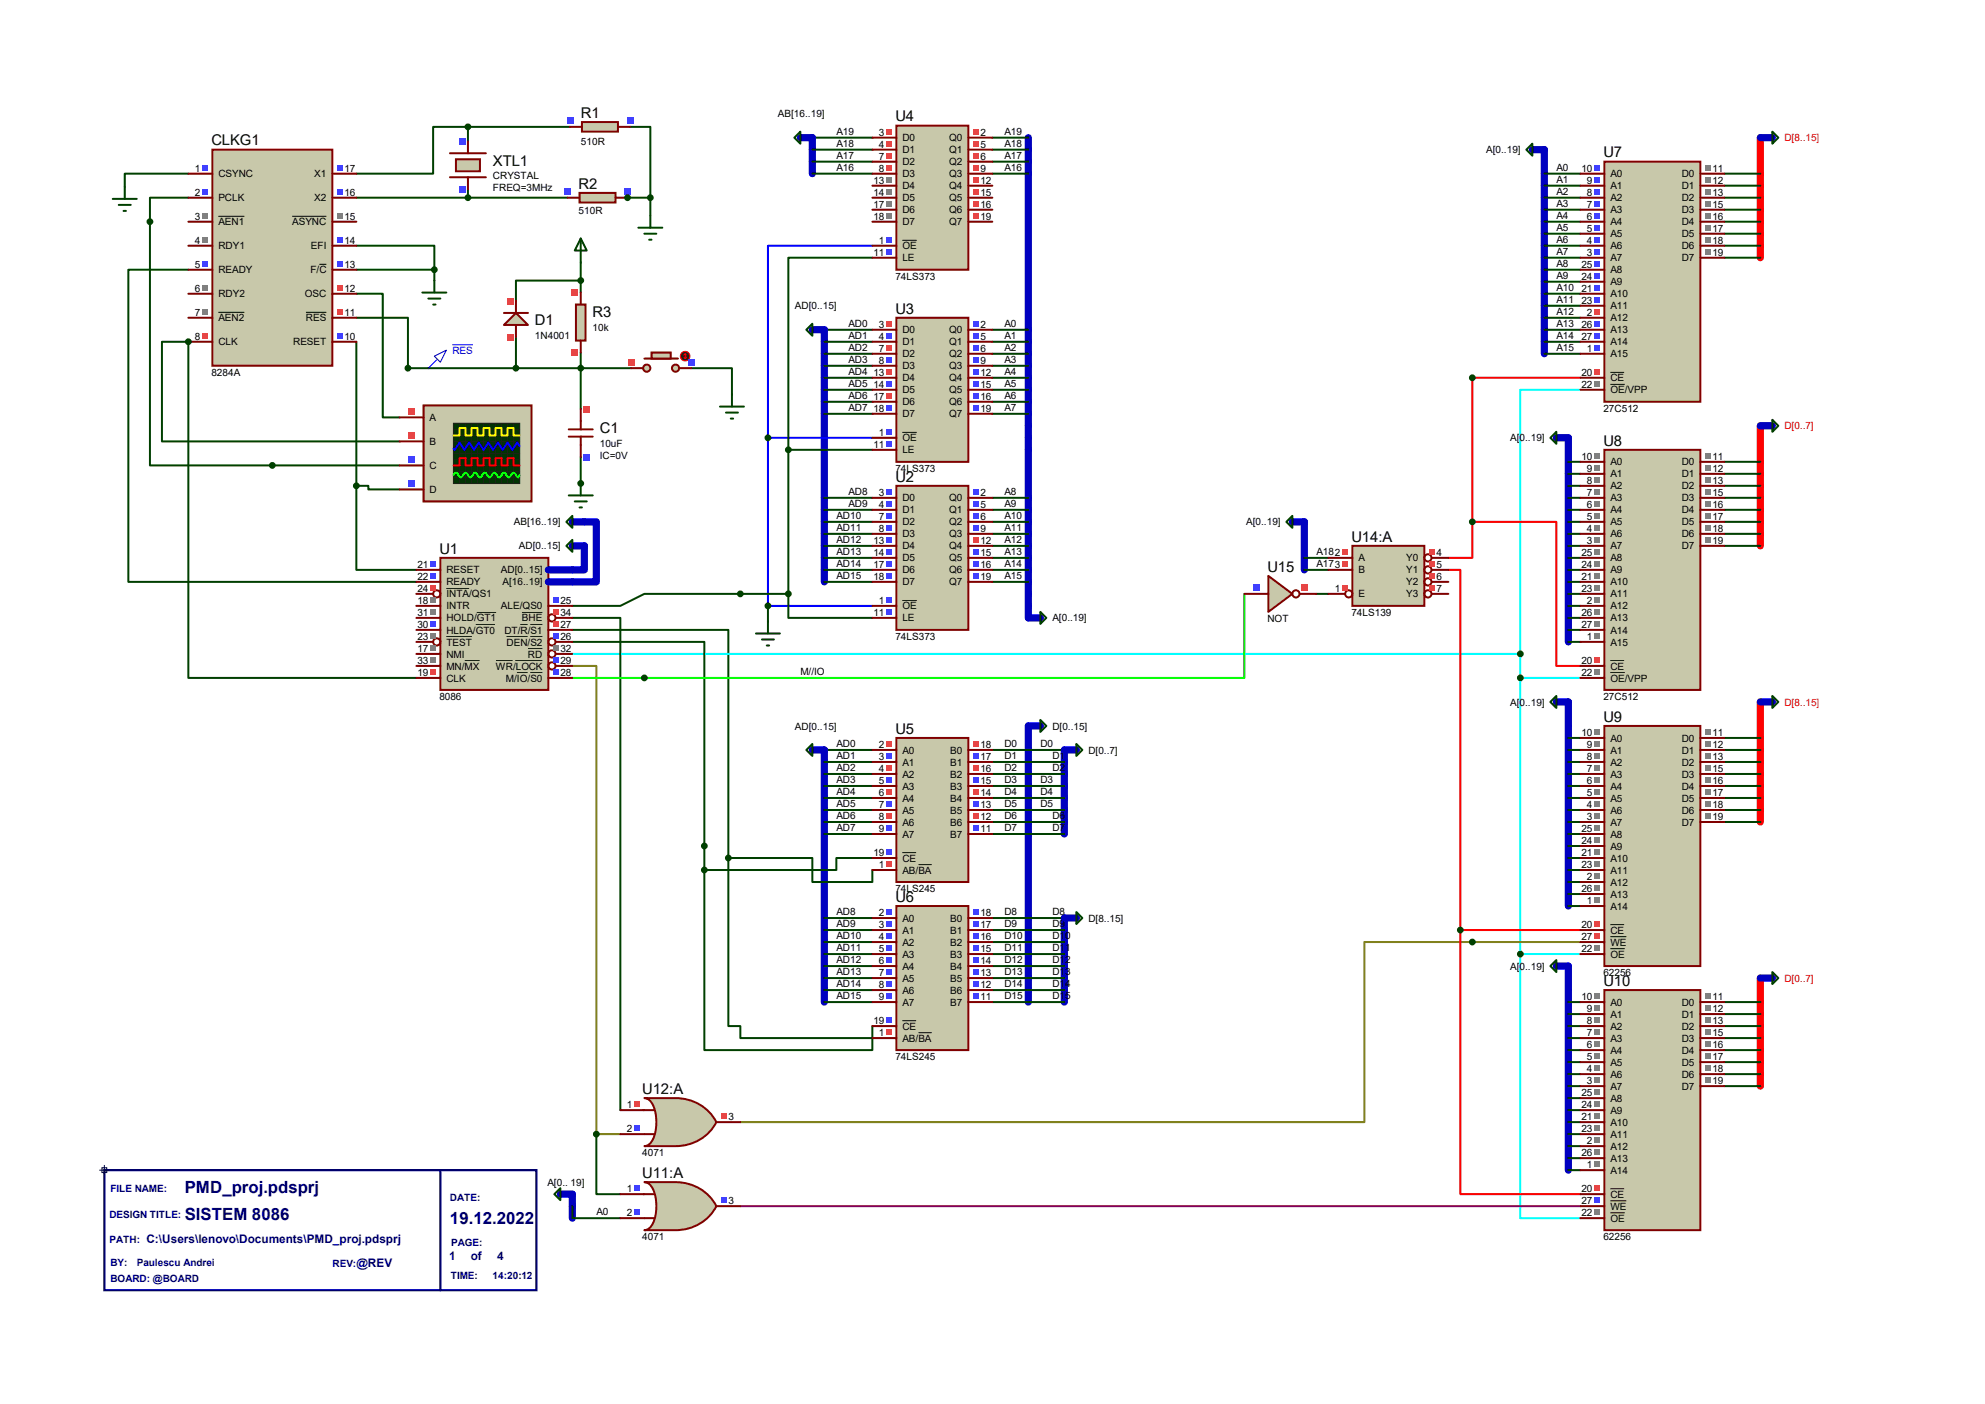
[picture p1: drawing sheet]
<svg xmlns="http://www.w3.org/2000/svg" width="420mm" height="297mm" viewBox="0 0 420 297" stroke-linecap="round" stroke-linejoin="round" font-family="sans-serif">
<defs><g id="words">
<g font-size="3.6" fill="#000080">
<text x="39.1" y="252.3">PMD_proj.pdsprj</text>
<text x="39.1" y="258.1">SISTEM 8086</text>
<text x="95.2" y="258.9">19.12.2022</text>
</g>
<g font-size="3.1">
<text x="123" y="24.9">R1</text>
<text x="189.5" y="25.7">U4</text>
<text x="44.7" y="30.8">CLKG1</text>
<text x="104.3" y="35.1">XTL1</text>
<text x="339.4" y="33.3">U7</text>
<text x="122.5" y="39.9">R2</text>
<text x="113.2" y="68.8">D1</text>
<text x="125.4" y="67.1">R3</text>
<text x="189.5" y="66.3">U3</text>
<text x="126.9" y="91.7">C1</text>
<text x="339.4" y="94.3">U8</text>
<text x="189.5" y="101.9">U2</text>
<text x="93" y="117.1">U1</text>
<text x="286" y="114.6">U14:A</text>
<text x="268.3" y="120.9">U15</text>
<text x="189.5" y="155.2">U5</text>
<text x="339.4" y="152.7">U9</text>
<text x="189.5" y="190.8">U6</text>
<text x="339.4" y="208.6">U10</text>
<text x="135.9" y="231.4">U12:A</text>
<text x="135.9" y="249.2">U11:A</text>
</g>
<g font-size="2.5" fill="#000080">
<text x="31" y="263.1">C:\Users\lenovo\Documents\PMD_proj.pdsprj</text>
<text x="75.4" y="268.1">@REV</text>
<text x="95.1" y="266.6">1</text>
<text x="99.6" y="266.6">of</text>
<text x="105.2" y="266.6">4</text>
</g>
<g font-size="2.1">
<text x="164.7" y="24.8">AB[16..19]</text>
<text x="177" y="28.5">A19</text>
<text x="186" y="28.7">3</text>
<text x="191" y="29.9">D0</text>
<text x="200.9" y="29.9">Q0</text>
<text x="207.5" y="28.7">2</text>
<text x="212.6" y="28.5">A19</text>
<text x="123" y="30.8">510R</text>
<text x="177" y="31.1">A18</text>
<text x="177" y="33.6">A17</text>
<text x="186" y="31.3">4</text>
<text x="186" y="33.8">7</text>
<text x="191" y="32.4">D1</text>
<text x="191" y="35">D2</text>
<text x="200.9" y="32.4">Q1</text>
<text x="200.9" y="35">Q2</text>
<text x="207.5" y="31.3">5</text>
<text x="207.5" y="33.8">6</text>
<text x="212.6" y="31.1">A18</text>
<text x="212.6" y="33.6">A17</text>
<text x="314.6" y="32.4">A[0..19]</text>
<text x="41.2" y="36.4">1</text>
<text x="41.2" y="41.4">2</text>
<text x="46.2" y="37.5">CSYNC</text>
<text x="66.5" y="37.5">X1</text>
<text x="72.9" y="36.4">17</text>
<text x="72.9" y="41.4">16</text>
<text x="104.3" y="38">CRYSTAL</text>
<text x="104.3" y="40.5">FREQ=3MHz</text>
<text x="177" y="36.2">A16</text>
<text x="184.9" y="38.9">13</text>
<text x="184.9" y="41.4">14</text>
<text x="186" y="36.4">8</text>
<text x="191" y="37.5">D3</text>
<text x="191" y="40">D4</text>
<text x="200.9" y="37.5">Q3</text>
<text x="200.9" y="40">Q4</text>
<text x="207.5" y="36.4">9</text>
<text x="207.5" y="38.9">12</text>
<text x="207.5" y="41.4">15</text>
<text x="212.6" y="36.2">A16</text>
<text x="329.4" y="36.2">A0</text>
<text x="329.4" y="38.7">A1</text>
<text x="329.4" y="41.2">A2</text>
<text x="334.7" y="36.4">10</text>
<text x="335.9" y="38.9">9</text>
<text x="335.9" y="41.4">8</text>
<text x="340.9" y="37.5">A0</text>
<text x="340.9" y="40">A1</text>
<text x="356" y="37.5">D0</text>
<text x="356" y="40">D1</text>
<text x="362.4" y="36.4">11</text>
<text x="362.4" y="38.9">12</text>
<text x="362.4" y="41.4">13</text>
<text x="41.2" y="46.5">3</text>
<text x="46.2" y="47.7">AEN1</text>
<text x="46.2" y="42.6">PCLK</text>
<text x="61.8" y="47.7">ASYNC</text>
<text x="66.5" y="42.6">X2</text>
<text x="72.9" y="46.5">15</text>
<text x="122.5" y="45.3">510R</text>
<text x="184.9" y="44">17</text>
<text x="184.9" y="46.5">18</text>
<text x="191" y="42.6">D5</text>
<text x="191" y="45.1">D6</text>
<text x="191" y="47.7">D7</text>
<text x="200.9" y="42.6">Q5</text>
<text x="200.9" y="45.1">Q6</text>
<text x="200.9" y="47.7">Q7</text>
<text x="207.5" y="44">16</text>
<text x="207.5" y="46.5">19</text>
<text x="329.4" y="43.8">A3</text>
<text x="329.4" y="46.3">A4</text>
<text x="335.9" y="44">7</text>
<text x="335.9" y="46.5">6</text>
<text x="340.9" y="42.6">A2</text>
<text x="340.9" y="45.1">A3</text>
<text x="340.9" y="47.7">A4</text>
<text x="356" y="42.6">D2</text>
<text x="356" y="45.1">D3</text>
<text x="356" y="47.7">D4</text>
<text x="362.4" y="44">15</text>
<text x="362.4" y="46.5">16</text>
<text x="41.2" y="51.6">4</text>
<text x="46.2" y="52.7">RDY1</text>
<text x="65.8" y="52.7">EFI</text>
<text x="72.9" y="51.6">14</text>
<text x="186" y="51.6">1</text>
<text x="191" y="52.7">OE</text>
<text x="329.4" y="48.9">A5</text>
<text x="329.4" y="51.4">A6</text>
<text x="329.4" y="53.9">A7</text>
<text x="335.9" y="49.1">5</text>
<text x="335.9" y="51.6">4</text>
<text x="340.9" y="50.2">A5</text>
<text x="340.9" y="52.7">A6</text>
<text x="356" y="50.2">D5</text>
<text x="356" y="52.7">D6</text>
<text x="362.4" y="49.1">17</text>
<text x="362.4" y="51.6">18</text>
<text x="41.2" y="56.7">5</text>
<text x="46.2" y="57.8">READY</text>
<text x="65.7" y="57.8">F/C</text>
<text x="72.9" y="56.7">13</text>
<text x="184.9" y="54.1">11</text>
<text x="189.5" y="59.2">74LS373</text>
<text x="191" y="55.3">LE</text>
<text x="329.4" y="56.5">A8</text>
<text x="329.4" y="59">A9</text>
<text x="334.7" y="56.7">25</text>
<text x="334.7" y="59.2">24</text>
<text x="335.9" y="54.1">3</text>
<text x="340.9" y="55.3">A7</text>
<text x="340.9" y="57.8">A8</text>
<text x="356" y="55.3">D7</text>
<text x="362.4" y="54.1">19</text>
<text x="41.2" y="61.8">6</text>
<text x="46.2" y="62.9">RDY2</text>
<text x="64.5" y="62.9">OSC</text>
<text x="72.9" y="61.8">12</text>
<text x="168.3" y="65.4">AD[0..15]</text>
<text x="329.4" y="61.6">A10</text>
<text x="329.4" y="64.1">A11</text>
<text x="334.7" y="61.8">21</text>
<text x="334.7" y="64.3">23</text>
<text x="340.9" y="60.4">A9</text>
<text x="340.9" y="62.9">A10</text>
<text x="340.9" y="65.4">A11</text>
<text x="41.2" y="66.8">7</text>
<text x="41.2" y="71.9">8</text>
<text x="46.2" y="68">AEN2</text>
<text x="64.8" y="68">RES</text>
<text x="72.9" y="66.8">11</text>
<text x="72.9" y="71.9">10</text>
<text x="113.2" y="71.8">1N4001</text>
<text x="125.4" y="70">10k</text>
<text x="179.6" y="69.2">AD0</text>
<text x="179.6" y="71.7">AD1</text>
<text x="186" y="69.4">3</text>
<text x="186" y="71.9">4</text>
<text x="191" y="70.5">D0</text>
<text x="200.9" y="70.5">Q0</text>
<text x="207.5" y="69.4">2</text>
<text x="207.5" y="71.9">5</text>
<text x="212.6" y="69.2">A0</text>
<text x="212.6" y="71.7">A1</text>
<text x="329.4" y="66.6">A12</text>
<text x="329.4" y="69.2">A13</text>
<text x="329.4" y="71.7">A14</text>
<text x="334.7" y="69.4">26</text>
<text x="334.7" y="71.9">27</text>
<text x="335.9" y="66.8">2</text>
<text x="340.9" y="68">A12</text>
<text x="340.9" y="70.5">A13</text>
<text x="46.2" y="73.1">CLK</text>
<text x="62" y="73.1">RESET</text>
<text x="179.6" y="74.3">AD2</text>
<text x="179.6" y="76.8">AD3</text>
<text x="186" y="74.5">7</text>
<text x="186" y="77">8</text>
<text x="191" y="73.1">D1</text>
<text x="191" y="75.6">D2</text>
<text x="200.9" y="73.1">Q1</text>
<text x="200.9" y="75.6">Q2</text>
<text x="207.5" y="74.5">6</text>
<text x="207.5" y="77">9</text>
<text x="212.6" y="74.3">A2</text>
<text x="212.6" y="76.8">A3</text>
<text x="329.4" y="74.3">A15</text>
<text x="335.9" y="74.5">1</text>
<text x="340.9" y="73.1">A14</text>
<text x="340.9" y="75.6">A15</text>
<text x="44.7" y="79.5">8284A</text>
<text x="179.6" y="79.3">AD4</text>
<text x="179.6" y="81.9">AD5</text>
<text x="184.9" y="79.5">13</text>
<text x="184.9" y="82.1">14</text>
<text x="191" y="78.1">D3</text>
<text x="191" y="80.7">D4</text>
<text x="191" y="83.2">D5</text>
<text x="200.9" y="78.1">Q3</text>
<text x="200.9" y="80.7">Q4</text>
<text x="200.9" y="83.2">Q5</text>
<text x="207.5" y="79.5">12</text>
<text x="207.5" y="82.1">15</text>
<text x="212.6" y="81.9">A5</text>
<text x="212.6" y="79.3">A4</text>
<text x="334.7" y="79.5">20</text>
<text x="334.7" y="82.1">22</text>
<text x="340.9" y="80.7">CE</text>
<text x="340.9" y="83.2">OE/VPP</text>
<text x="90.9" y="89.1">A</text>
<text x="179.6" y="84.4">AD6</text>
<text x="179.6" y="87">AD7</text>
<text x="184.9" y="84.6">17</text>
<text x="184.9" y="87.2">18</text>
<text x="191" y="85.8">D6</text>
<text x="191" y="88.3">D7</text>
<text x="200.9" y="85.8">Q6</text>
<text x="200.9" y="88.3">Q7</text>
<text x="207.5" y="84.6">16</text>
<text x="207.5" y="87.2">19</text>
<text x="212.6" y="87">A7</text>
<text x="212.6" y="84.4">A6</text>
<text x="339.4" y="87.2">27C512</text>
<text x="90.9" y="94.1">B</text>
<text x="126.9" y="94.6">10uF</text>
<text x="184.9" y="94.8">11</text>
<text x="186" y="92.2">1</text>
<text x="191" y="93.4">OE</text>
<text x="191" y="95.9">LE</text>
<text x="319.6" y="93.4">A[0..19]</text>
<text x="90.9" y="99.2">C</text>
<text x="126.9" y="97.2">IC=0V</text>
<text x="189.5" y="99.9">74LS373</text>
<text x="334.7" y="97.3">10</text>
<text x="335.9" y="99.9">9</text>
<text x="340.9" y="98.5">A0</text>
<text x="340.9" y="101">A1</text>
<text x="356" y="98.5">D0</text>
<text x="356" y="101">D1</text>
<text x="362.4" y="97.3">11</text>
<text x="362.4" y="99.9">12</text>
<text x="90.9" y="104.3">D</text>
<text x="179.6" y="104.7">AD8</text>
<text x="179.6" y="107.3">AD9</text>
<text x="186" y="104.9">3</text>
<text x="186" y="107.5">4</text>
<text x="191" y="106.1">D0</text>
<text x="200.9" y="106.1">Q0</text>
<text x="207.5" y="104.9">2</text>
<text x="207.5" y="107.5">5</text>
<text x="212.6" y="104.7">A8</text>
<text x="212.6" y="107.3">A9</text>
<text x="335.9" y="102.4">8</text>
<text x="335.9" y="104.9">7</text>
<text x="335.9" y="107.5">6</text>
<text x="340.9" y="103.5">A2</text>
<text x="340.9" y="106.1">A3</text>
<text x="356" y="103.5">D2</text>
<text x="356" y="106.1">D3</text>
<text x="362.4" y="102.4">13</text>
<text x="362.4" y="104.9">15</text>
<text x="362.4" y="107.5">16</text>
<text x="108.8" y="111.2">AB[16..19]</text>
<text x="177" y="109.8">AD10</text>
<text x="177" y="112.4">AD11</text>
<text x="186" y="110">7</text>
<text x="186" y="112.6">8</text>
<text x="191" y="108.6">D1</text>
<text x="191" y="111.2">D2</text>
<text x="191" y="113.7">D3</text>
<text x="200.9" y="108.6">Q1</text>
<text x="200.9" y="111.2">Q2</text>
<text x="200.9" y="113.7">Q3</text>
<text x="207.5" y="110">6</text>
<text x="207.5" y="112.6">9</text>
<text x="212.6" y="112.4">A11</text>
<text x="212.6" y="109.8">A10</text>
<text x="263.8" y="111.2">A[0..19]</text>
<text x="335.9" y="110">5</text>
<text x="335.9" y="112.6">4</text>
<text x="340.9" y="108.6">A4</text>
<text x="340.9" y="111.2">A5</text>
<text x="340.9" y="113.7">A6</text>
<text x="356" y="108.6">D4</text>
<text x="356" y="111.2">D5</text>
<text x="356" y="113.7">D6</text>
<text x="362.4" y="110">17</text>
<text x="362.4" y="112.6">18</text>
<text x="109.8" y="116.2">AD[0..15]</text>
<text x="177" y="114.9">AD12</text>
<text x="177" y="117.4">AD13</text>
<text x="177" y="120">AD14</text>
<text x="184.9" y="115.1">13</text>
<text x="184.9" y="117.6">14</text>
<text x="191" y="116.2">D4</text>
<text x="191" y="118.8">D5</text>
<text x="200.9" y="116.2">Q4</text>
<text x="200.9" y="118.8">Q5</text>
<text x="207.5" y="115.1">12</text>
<text x="207.5" y="117.6">15</text>
<text x="212.6" y="120">A14</text>
<text x="212.6" y="117.4">A13</text>
<text x="212.6" y="114.9">A12</text>
<text x="278.6" y="120">A173</text>
<text x="278.6" y="117.4">A182</text>
<text x="287.5" y="118.8">A</text>
<text x="297.6" y="118.8">Y0</text>
<text x="304" y="117.6">4</text>
<text x="334.7" y="117.6">25</text>
<text x="335.9" y="115.1">3</text>
<text x="340.9" y="116.2">A7</text>
<text x="340.9" y="118.8">A8</text>
<text x="356" y="116.2">D7</text>
<text x="362.4" y="115.1">19</text>
<text x="88.3" y="122.7">22</text>
<text x="88.3" y="120.2">21</text>
<text x="88.3" y="125.3">24</text>
<text x="94.5" y="123.9">READY</text>
<text x="94.5" y="121.3">RESET</text>
<text x="106" y="121.3">AD[0..15]</text>
<text x="106.4" y="123.9">A[16..19]</text>
<text x="177" y="122.5">AD15</text>
<text x="184.9" y="120.2">17</text>
<text x="184.9" y="122.7">18</text>
<text x="191" y="121.3">D6</text>
<text x="191" y="123.9">D7</text>
<text x="200.9" y="121.3">Q6</text>
<text x="200.9" y="123.9">Q7</text>
<text x="207.5" y="120.2">16</text>
<text x="207.5" y="122.7">19</text>
<text x="212.6" y="122.5">A15</text>
<text x="282.5" y="125.3">1</text>
<text x="287.5" y="121.3">B</text>
<text x="297.6" y="121.3">Y1</text>
<text x="297.6" y="123.9">Y2</text>
<text x="304" y="120.2">5</text>
<text x="304" y="122.7">6</text>
<text x="304" y="125.3">7</text>
<text x="334.7" y="120.2">24</text>
<text x="334.7" y="122.7">21</text>
<text x="334.7" y="125.3">23</text>
<text x="340.9" y="121.3">A9</text>
<text x="340.9" y="123.9">A10</text>
<text x="88.3" y="127.8">18</text>
<text x="88.3" y="130.3">31</text>
<text x="94.5" y="128.9">INTR</text>
<text x="94.5" y="131.5">HOLD/GT1</text>
<text x="94.5" y="126.4">INTA/QS1</text>
<text x="106" y="128.9">ALE/QS0</text>
<text x="110.5" y="131.5">BHE</text>
<text x="118.6" y="127.8">25</text>
<text x="118.6" y="130.3">34</text>
<text x="184.9" y="130.3">11</text>
<text x="186" y="127.8">1</text>
<text x="191" y="128.9">OE</text>
<text x="191" y="131.5">LE</text>
<text x="222.7" y="131.5">A[0..19]</text>
<text x="268.3" y="131.6">NOT</text>
<text x="286" y="130.3">74LS139</text>
<text x="287.5" y="126.4">E</text>
<text x="297.6" y="126.4">Y3</text>
<text x="334.7" y="130.3">26</text>
<text x="335.9" y="127.8">2</text>
<text x="340.9" y="126.4">A11</text>
<text x="340.9" y="128.9">A12</text>
<text x="340.9" y="131.5">A13</text>
<text x="88.3" y="138">17</text>
<text x="88.3" y="132.9">30</text>
<text x="88.3" y="135.4">23</text>
<text x="94.5" y="134">HLDA/GT0</text>
<text x="94.5" y="136.6">TEST</text>
<text x="106.8" y="134">DT/R/S1</text>
<text x="107.2" y="136.6">DEN/S2</text>
<text x="118.6" y="132.9">27</text>
<text x="118.6" y="135.4">26</text>
<text x="118.6" y="138">32</text>
<text x="189.5" y="135.4">74LS373</text>
<text x="334.7" y="132.9">27</text>
<text x="335.9" y="135.4">1</text>
<text x="340.9" y="134">A14</text>
<text x="340.9" y="136.6">A15</text>
<text x="88.3" y="143">19</text>
<text x="88.3" y="140.5">33</text>
<text x="94.5" y="139.1">NMI</text>
<text x="94.5" y="141.6">MN/MX</text>
<text x="105" y="141.6">WR/LOCK</text>
<text x="111.7" y="139.1">RD</text>
<text x="118.6" y="143">28</text>
<text x="118.6" y="140.5">29</text>
<text x="169.4" y="142.8">M//IO</text>
<text x="334.7" y="140.5">20</text>
<text x="334.7" y="143">22</text>
<text x="340.9" y="141.6">CE</text>
<text x="93" y="148.1">8086</text>
<text x="94.5" y="144.2">CLK</text>
<text x="107.1" y="144.2">M/IO/S0</text>
<text x="319.6" y="149.3">A[0..19]</text>
<text x="339.4" y="148.1">27C512</text>
<text x="340.9" y="144.2">OE/VPP</text>
<text x="168.3" y="154.3">AD[0..15]</text>
<text x="222.7" y="154.3">D[0..15]</text>
<text x="334.7" y="155.7">10</text>
<text x="362.4" y="155.7">11</text>
<text x="177" y="158.1">AD0</text>
<text x="177" y="160.6">AD1</text>
<text x="186" y="158.3">2</text>
<text x="186" y="160.8">3</text>
<text x="191" y="159.4">A0</text>
<text x="191" y="162">A1</text>
<text x="201.1" y="159.4">B0</text>
<text x="201.1" y="162">B1</text>
<text x="207.5" y="158.3">18</text>
<text x="207.5" y="160.8">17</text>
<text x="212.6" y="160.6">D1</text>
<text x="212.6" y="158.1">D0</text>
<text x="220.2" y="158.1">D0</text>
<text x="222.7" y="160.6">D1</text>
<text x="230.4" y="159.4">D[0..7]</text>
<text x="335.9" y="158.3">9</text>
<text x="335.9" y="160.8">8</text>
<text x="340.9" y="156.9">A0</text>
<text x="340.9" y="159.4">A1</text>
<text x="340.9" y="162">A2</text>
<text x="356" y="156.9">D0</text>
<text x="356" y="159.4">D1</text>
<text x="356" y="162">D2</text>
<text x="362.4" y="158.3">12</text>
<text x="362.4" y="160.8">13</text>
<text x="177" y="163.2">AD2</text>
<text x="177" y="165.7">AD3</text>
<text x="186" y="163.4">4</text>
<text x="186" y="165.9">5</text>
<text x="191" y="164.5">A2</text>
<text x="191" y="167">A3</text>
<text x="201.1" y="164.5">B2</text>
<text x="201.1" y="167">B3</text>
<text x="207.5" y="163.4">16</text>
<text x="207.5" y="165.9">15</text>
<text x="212.6" y="163.2">D2</text>
<text x="212.6" y="165.7">D3</text>
<text x="220.2" y="165.7">D3</text>
<text x="222.7" y="163.2">D2</text>
<text x="335.9" y="163.4">7</text>
<text x="335.9" y="165.9">6</text>
<text x="340.9" y="164.5">A3</text>
<text x="340.9" y="167">A4</text>
<text x="356" y="164.5">D3</text>
<text x="356" y="167">D4</text>
<text x="362.4" y="163.4">15</text>
<text x="362.4" y="165.9">16</text>
<text x="177" y="168.2">AD4</text>
<text x="177" y="170.8">AD5</text>
<text x="177" y="173.3">AD6</text>
<text x="186" y="168.4">6</text>
<text x="186" y="171">7</text>
<text x="186" y="173.5">8</text>
<text x="191" y="169.6">A4</text>
<text x="191" y="172.1">A5</text>
<text x="201.1" y="169.6">B4</text>
<text x="201.1" y="172.1">B5</text>
<text x="207.5" y="168.4">14</text>
<text x="207.5" y="171">13</text>
<text x="207.5" y="173.5">12</text>
<text x="212.6" y="168.2">D4</text>
<text x="212.6" y="170.8">D5</text>
<text x="212.6" y="173.3">D6</text>
<text x="220.2" y="168.2">D4</text>
<text x="220.2" y="170.8">D5</text>
<text x="222.7" y="173.3">D6</text>
<text x="335.9" y="168.4">5</text>
<text x="335.9" y="171">4</text>
<text x="335.9" y="173.5">3</text>
<text x="340.9" y="169.6">A5</text>
<text x="340.9" y="172.1">A6</text>
<text x="356" y="169.6">D5</text>
<text x="356" y="172.1">D6</text>
<text x="362.4" y="168.4">17</text>
<text x="362.4" y="171">18</text>
<text x="362.4" y="173.5">19</text>
<text x="177" y="175.9">AD7</text>
<text x="186" y="176.1">9</text>
<text x="191" y="174.7">A6</text>
<text x="191" y="177.2">A7</text>
<text x="201.1" y="174.7">B6</text>
<text x="201.1" y="177.2">B7</text>
<text x="207.5" y="176.1">11</text>
<text x="212.6" y="175.9">D7</text>
<text x="222.7" y="175.9">D7</text>
<text x="334.7" y="176.1">25</text>
<text x="334.7" y="178.6">24</text>
<text x="340.9" y="174.7">A7</text>
<text x="340.9" y="177.2">A8</text>
<text x="340.9" y="179.7">A9</text>
<text x="356" y="174.7">D7</text>
<text x="184.9" y="181.1">19</text>
<text x="186" y="183.7">1</text>
<text x="191" y="184.8">AB/BA</text>
<text x="191" y="182.3">CE</text>
<text x="334.7" y="181.1">21</text>
<text x="334.7" y="183.7">23</text>
<text x="340.9" y="182.3">A10</text>
<text x="340.9" y="184.8">A11</text>
<text x="189.5" y="188.8">74LS245</text>
<text x="334.7" y="188.8">26</text>
<text x="335.9" y="186.2">2</text>
<text x="335.9" y="191.3">1</text>
<text x="340.9" y="187.4">A12</text>
<text x="340.9" y="189.9">A13</text>
<text x="177" y="193.6">AD8</text>
<text x="177" y="196.2">AD9</text>
<text x="186" y="193.8">2</text>
<text x="186" y="196.4">3</text>
<text x="191" y="195">A0</text>
<text x="191" y="197.5">A1</text>
<text x="201.1" y="195">B0</text>
<text x="201.1" y="197.5">B1</text>
<text x="207.5" y="193.8">18</text>
<text x="207.5" y="196.4">17</text>
<text x="212.6" y="193.6">D8</text>
<text x="212.6" y="196.2">D9</text>
<text x="222.7" y="193.6">D8</text>
<text x="222.7" y="196.2">D9</text>
<text x="230.4" y="195">D[8..15]</text>
<text x="334.7" y="196.4">20</text>
<text x="340.9" y="192.4">A14</text>
<text x="340.9" y="197.5">CE</text>
<text x="177" y="198.7">AD10</text>
<text x="177" y="201.3">AD11</text>
<text x="177" y="203.8">AD12</text>
<text x="186" y="198.9">4</text>
<text x="186" y="201.5">5</text>
<text x="191" y="200.1">A2</text>
<text x="191" y="202.6">A3</text>
<text x="201.1" y="200.1">B2</text>
<text x="201.1" y="202.6">B3</text>
<text x="207.5" y="198.9">16</text>
<text x="207.5" y="201.5">15</text>
<text x="212.6" y="198.7">D10</text>
<text x="212.6" y="201.3">D11</text>
<text x="212.6" y="203.8">D12</text>
<text x="222.7" y="198.7">D10</text>
<text x="222.7" y="201.3">D11</text>
<text x="222.7" y="203.8">D12</text>
<text x="334.7" y="198.9">27</text>
<text x="334.7" y="201.5">22</text>
<text x="340.9" y="200.1">WE</text>
<text x="340.9" y="202.6">OE</text>
<text x="177" y="206.3">AD13</text>
<text x="177" y="208.9">AD14</text>
<text x="186" y="204">6</text>
<text x="186" y="206.5">7</text>
<text x="186" y="209.1">8</text>
<text x="191" y="205.1">A4</text>
<text x="191" y="207.7">A5</text>
<text x="201.1" y="205.1">B4</text>
<text x="201.1" y="207.7">B5</text>
<text x="207.5" y="204">14</text>
<text x="207.5" y="206.5">13</text>
<text x="207.5" y="209.1">12</text>
<text x="212.6" y="206.3">D13</text>
<text x="212.6" y="208.9">D14</text>
<text x="222.7" y="206.3">D13</text>
<text x="222.7" y="208.9">D14</text>
<text x="319.6" y="205.1">A[0..19]</text>
<text x="339.4" y="206.5">62256</text>
<text x="177" y="211.4">AD15</text>
<text x="186" y="211.6">9</text>
<text x="191" y="210.2">A6</text>
<text x="191" y="212.8">A7</text>
<text x="201.1" y="210.2">B6</text>
<text x="201.1" y="212.8">B7</text>
<text x="207.5" y="211.6">11</text>
<text x="212.6" y="211.4">D15</text>
<text x="222.7" y="211.4">D15</text>
<text x="334.7" y="211.6">10</text>
<text x="335.9" y="214.2">9</text>
<text x="340.9" y="212.8">A0</text>
<text x="340.9" y="215.3">A1</text>
<text x="356" y="212.8">D0</text>
<text x="356" y="215.3">D1</text>
<text x="362.4" y="211.6">11</text>
<text x="362.4" y="214.2">12</text>
<text x="184.9" y="216.7">19</text>
<text x="186" y="219.2">1</text>
<text x="191" y="220.4">AB/BA</text>
<text x="191" y="217.8">CE</text>
<text x="335.9" y="216.7">8</text>
<text x="335.9" y="219.2">7</text>
<text x="335.9" y="221.8">6</text>
<text x="340.9" y="217.8">A2</text>
<text x="340.9" y="220.4">A3</text>
<text x="356" y="217.8">D2</text>
<text x="356" y="220.4">D3</text>
<text x="362.4" y="216.7">13</text>
<text x="362.4" y="219.2">15</text>
<text x="362.4" y="221.8">16</text>
<text x="189.5" y="224.3">74LS245</text>
<text x="335.9" y="224.3">5</text>
<text x="335.9" y="226.9">4</text>
<text x="340.9" y="222.9">A4</text>
<text x="340.9" y="225.5">A5</text>
<text x="356" y="222.9">D4</text>
<text x="356" y="225.5">D5</text>
<text x="362.4" y="224.3">17</text>
<text x="362.4" y="226.9">18</text>
<text x="334.7" y="231.9">25</text>
<text x="335.9" y="229.4">3</text>
<text x="340.9" y="228">A6</text>
<text x="340.9" y="230.5">A7</text>
<text x="340.9" y="233.1">A8</text>
<text x="356" y="228">D6</text>
<text x="356" y="230.5">D7</text>
<text x="362.4" y="229.4">19</text>
<text x="132.7" y="234.5">1</text>
<text x="132.7" y="239.6">2</text>
<text x="154.2" y="237">3</text>
<text x="334.7" y="234.5">24</text>
<text x="334.7" y="237">21</text>
<text x="334.7" y="239.6">23</text>
<text x="340.9" y="235.6">A9</text>
<text x="340.9" y="238.2">A10</text>
<text x="135.9" y="244.6">4071</text>
<text x="334.7" y="244.6">26</text>
<text x="335.9" y="242.1">2</text>
<text x="340.9" y="240.7">A11</text>
<text x="340.9" y="243.2">A12</text>
<text x="340.9" y="245.8">A13</text>
<text x="115.9" y="250.9">A[0.. 19]</text>
<text x="335.9" y="247.2">1</text>
<text x="340.9" y="248.3">A14</text>
<text x="126.2" y="257.1">A0</text>
<text x="132.7" y="252.3">1</text>
<text x="132.7" y="257.3">2</text>
<text x="154.2" y="254.8">3</text>
<text x="334.7" y="252.3">20</text>
<text x="334.7" y="254.8">27</text>
<text x="334.7" y="257.3">22</text>
<text x="340.9" y="253.4">CE</text>
<text x="340.9" y="255.9">WE</text>
<text x="135.9" y="262.4">4071</text>
<text x="339.4" y="262.4">62256</text>
<text x="340.9" y="258.5">OE</text>
</g>
<g font-size="2.1" fill="#f00">
<text x="377.7" y="29.9">D[8..15]</text>
<text x="377.7" y="90.8">D[0..7]</text>
<text x="377.7" y="149.3">D[8..15]</text>
<text x="377.7" y="207.7">D[0..7]</text>
</g>
<text font-size="2.1" fill="#0000c0" x="95.7" y="74.8">RES</text>
<g font-size="2.1" fill="#000080">
<text x="23.1" y="257.6">DESIGN TITLE:</text>
<text x="23.4" y="252.1">FILE NAME:</text>
<text x="95.2" y="254.2">DATE:</text>
<text x="23.2" y="262.9">PATH:</text>
<text x="95.5" y="263.6">PAGE:</text>
<text x="23.4" y="267.9">BY:</text>
<text x="28.9" y="267.9">Paulescu Andrei</text>
<text x="70.4" y="268">REV:</text>
<text x="23.4" y="271.3">BOARD: @BOARD</text>
<text x="95.4" y="270.6">TIME:</text>
<text x="104.3" y="270.6">14:20:12</text>
</g>
</g></defs>
<g fill="none" stroke="#0000c0" stroke-width="1.5">
<path d="M171.9 29.1v7.6M217.7 29.1v101.6M326.9 31.7v43.1M174.5 69.8v53.3M332 92.6v43.2M123.7 110.4h2.5v12.7h-5.1M123.7 115.5v5.1h-2.6M276.1 110.4v10.2M174.5 158.7v53.3M217.7 153.6v58.4M225.3 158.7v17.7M332 148.5v43.2"/>
<path d="M225.3 194.2v17.8M332 204.4v43.2M121.1 252.6v5.1"/>
</g>
<path d="M372.6 29.1v25.4M372.6 90.1v25.4M372.6 148.5v25.4M372.6 206.9v22.9" fill="none" stroke="#f00" stroke-width="1.5"/>
<g fill="none" stroke="#004000" stroke-width=".42">
<path d="M326.9 36.7h7.6M326.9 39.3h7.6M365 36.7h7.6M365 39.3h7.6M184.6 54.5h-17.7v40.7M326.9 41.8h7.6M326.9 44.4h7.6M326.9 46.9h7.6M326.9 49.4h7.6M326.9 52h7.6M326.9 54.5h7.6M326.9 57.1h7.6"/>
<path d="M326.9 59.6h7.6M365 41.8h7.6M365 44.4h7.6M365 46.9h7.6M365 49.4h7.6M365 52h7.6M365 54.5h7.6M326.9 74.8h7.6M326.9 62.1h7.6M326.9 64.7h7.6M326.9 67.2h7.6M326.9 69.8h7.6"/>
<path d="M326.9 72.3h7.6M166.9 95.2v35.5h17.7M166.9 95.2h17.7M332 97.7h2.5M365 97.7h7.6M276.1 118h5.1M332 100.2h2.5M332 102.8h2.5M332 105.3h2.5M332 107.9h2.5M332 110.4h2.5M332 112.9h2.5"/>
<path d="M332 115.5h2.5M332 118h2.5M365 100.2h7.6M365 102.8h7.6M365 105.3h7.6M365 107.9h7.6M365 110.4h7.6M365 112.9h7.6M365 115.5h7.6M121.1 133.3h33.1v48.2M121.1 130.7h10.2v104.2M162.5 128.2v3.3"/>
<path d="M174.5 123.1h10.1M276.1 120.6h5.1M278.6 125.6h2.6M332 135.8h2.5M332 120.6h2.5M332 123.1h2.5M332 125.6h2.5M332 128.2h2.5M332 130.7h2.5M332 133.3h2.5M332 156.1h2.5M332 158.7h2.5"/>
<path d="M365 156.1h7.6M365 158.7h7.6M332 161.2h2.5M332 163.7h2.5M332 166.3h2.5M332 168.8h2.5M332 171.4h2.5M332 173.9h2.5M332 176.4h2.5M332 179h2.5M365 161.2h7.6M365 163.7h7.6"/>
<path d="M365 166.3h7.6M365 168.8h7.6M365 171.4h7.6M365 173.9h7.6M154.2 181.5h17.7v5.1h12.7v-2.5M154.2 181.5v35.6h2.5v2.5h27.9M332 191.7h2.5M332 181.5h2.5M332 184.1h2.5M332 186.6h2.5M332 189.1h2.5M174.5 212h10.1"/>
<path d="M332 212h2.5M332 214.5h2.5M332 217.1h2.5M332 219.6h2.5M365 212h7.6M365 214.5h7.6M365 217.1h7.6M365 219.6h7.6M126.2 239.9v12.7h5.1M332 222.2h2.5M332 224.7h2.5M332 227.2h2.5"/>
<path d="M332 229.8h2.5M332 232.3h2.5M332 234.9h2.5M332 237.4h2.5M332 239.9h2.5M365 222.2h7.6M365 224.7h7.6M365 227.2h7.6M365 229.8h7.6M121.1 255.2v2.5h10.2M332 247.6h2.5M332 242.5h2.5"/>
<path d="M332 245h2.5"/>
</g>
<path d="M334.5 82.5h-12.7v55.8M121.1 138.3h200.7M321.8 138.3v63.5M321.8 143.4h12.7M321.8 201.8v55.9h12.7M321.8 201.8h12.7" fill="none" stroke="#0ff" stroke-width=".42"/>
<path d="M121.1 140.9h5.1v99h5.1M334.5 199.3h-45.7v38.1h-132.1" fill="none" stroke="#808000" stroke-width=".42"/>
<path d="M334.5 79.9h-22.9v30.5M311.6 110.4h17.8v30.5h5.1M311.6 110.4v7.6h-5M306.6 120.6h2.5v76.2M309.1 196.8v55.8h25.4M309.1 196.8h25.4" fill="none" stroke="#f00" stroke-width=".42"/>
<path d="M156.7 255.2h177.8" fill="none" stroke="#800080" stroke-width=".42"/>
<path d="M184.6 52h-22.1v40.6M162.5 92.6v35.6h22.1M162.5 92.6h22.1" fill="none" stroke="#00f" stroke-width=".42"/>
<circle cx="174.5" cy="158.7" r=".21" fill="#004000"/>
<g fill="none" stroke="#004000" stroke-width=".42">
<path d="M174.5 158.7h10.1M174.5 161.2h10.1M174.5 163.7h10.1M174.5 166.3h10.1M174.5 168.8h10.1M174.5 171.4h10.1M174.5 173.9h10.1M174.5 176.4h10.1M174.5 194.2h10.1M174.5 196.8h10.1M174.5 199.3h10.1M174.5 201.8h10.1"/>
<path d="M174.5 204.4h10.1M174.5 206.9h10.1M174.5 209.5h10.1"/>
</g>
<circle cx="174.5" cy="69.8" r=".21" fill="#004000"/>
<g fill="none" stroke="#004000" stroke-width=".42">
<path d="M174.5 69.8h10.1M174.5 72.3h10.1M174.5 74.8h10.1M174.5 77.4h10.1M174.5 79.9h10.1M174.5 82.5h10.1M174.5 85h10.1M174.5 87.5h10.1M174.5 105.3h10.1M174.5 107.9h10.1M174.5 110.4h10.1M174.5 112.9h10.1"/>
<path d="M174.5 115.5h10.1M174.5 118h10.1M174.5 120.6h10.1M210 158.7h7.7M210 161.2h7.7M210 163.7h7.7M210 166.3h7.7M210 168.8h7.7M210 171.4h7.7M210 173.9h7.7M210 176.4h7.7M210 194.2h7.7"/>
<path d="M210 196.8h7.7M210 199.3h7.7M210 212h7.7M210 201.8h7.7M210 204.4h7.7M210 206.9h7.7M210 209.5h7.7"/>
</g>
<circle cx="225.3" cy="158.7" r=".21" fill="#004000"/>
<path d="M217.7 158.7h7.6M217.7 161.2h7.6M217.7 163.7h7.6M217.7 166.3h7.6M217.7 168.8h7.6M217.7 171.4h7.6M217.7 173.9h7.6M217.7 176.4h7.6" fill="none" stroke="#004000" stroke-width=".42"/>
<circle cx="217.7" cy="130.7" r=".21" fill="#004000"/>
<g fill="none" stroke="#004000" stroke-width=".42">
<path d="M210 29.1h7.7M210 31.7h7.7M210 34.2h7.7M210 36.7h7.7M210 79.9h7.7M210 69.8h7.7M210 72.3h7.7M210 74.8h7.7M210 77.4h7.7M210 87.5h7.7M210 85h7.7M210 82.5h7.7"/>
<path d="M210 118h7.7M210 115.5h7.7M210 112.9h7.7M210 105.3h7.7M210 107.9h7.7M210 110.4h7.7M210 123.1h7.7M210 120.6h7.7"/>
</g>
<circle cx="171.9" cy="29.1" r=".21" fill="#004000"/>
<path d="M171.9 29.1h12.7M171.9 31.7h12.7M171.9 34.2h12.7M171.9 36.7h12.7M184.6 181.5h-7.6v2.6h-27.9v38.1h35.5v-5.1" fill="none" stroke="#004000" stroke-width=".42"/>
<circle cx="225.3" cy="194.2" r=".21" fill="#004000"/>
<g fill="none" stroke="#004000" stroke-width=".42">
<path d="M39.9 36.7h-13.5v2.8M99 26.8h-7.3v9.9h-16.3M99 26.8v3.1M99 26.8h21.6M133.3 26.8h4.4v18.8M39.9 57.1h-12.7v66h60.9M75.4 52h16.5v5.1M75.4 41.8h44.7M75.4 57.1h16.5M91.9 57.1v2.3M99 40v1.8M122.9 59.4h-13.7v4.3"/>
<path d="M122.9 55.5v6.4M75.4 62.1h5.6v26.2h3.6M75.4 67.2h10.9v10.7h47.3M109.2 71.3v6.6M122.9 74.6v11.9M146.3 77.9h8.6v5.6M122.9 96.7v5.6M121.1 135.8h28v48.3M217.7 194.2h7.6M217.7 196.8h7.6M217.7 199.3h7.6M217.7 201.8h7.6"/>
<path d="M217.7 204.4h7.6M217.7 206.9h7.6M217.7 209.5h7.6M217.7 212h7.6"/>
</g>
<circle cx="122.9" cy="102.3" r=".21" fill="#004000"/>
<path d="M39.9 41.8h-8.2v56.7h52.9M132.8 41.8h4.9M166.9 125.6h-30.5l-5.1 2.6h-10.2" fill="none" stroke="#004000" stroke-width=".42"/>
<circle cx="132.8" cy="41.8" r=".21" fill="#004000"/>
<path d="M263.4 125.6v17.8h-142.3" fill="none" stroke="#0f0" stroke-width=".42"/>
<path d="M39.9 72.3h-5.6v21.1h50.3M75.4 72.3v30.5M75.4 102.8v17.8h12.7M75.4 102.8h2.6v.7h6.6" fill="none" stroke="#004000" stroke-width=".42"/>
<circle cx="39.9" cy="72.3" r=".21" fill="#004000"/>
<path d="M39.9 72.3v71.1h48.2" fill="none" stroke="#004000" stroke-width=".42"/>
<path d="M93.2 118h22.9v28h-22.9z" fill="#c8c8aa"/>
<g fill="none" stroke="#800000" stroke-width=".42">
<path d="M93.2 118h22.9v28h-22.9zM88.1 123.1h5.1M88.1 128.2h5.1M88.1 138.3h5.1M88.1 120.6h5.1M88.1 130.7h5.1M88.1 133.3h5.1M88.1 125.6h3.6M88.1 135.8h3.6M116.1 128.2h5M116.1 133.3h5M117.6 138.3h3.5"/>
<path d="M117.6 130.7h3.5M117.6 135.8h3.5M88.1 143.4h5.1M88.1 140.9h5.1M116.1 143.4h5M117.6 140.9h3.5"/>
<circle cx="92.4" cy="135.8" r=".76"/>
<circle cx="92.4" cy="125.6" r=".76"/>
<circle cx="116.8" cy="138.3" r=".76"/>
<circle cx="116.8" cy="135.8" r=".76"/>
<circle cx="116.8" cy="130.7" r=".76"/>
<circle cx="116.8" cy="140.9" r=".76"/>
</g>
<path d="M116.1 120.6h5M116.1 123.1h5" fill="none" stroke="#0000c0" stroke-width="1.5"/>
<g fill="none" stroke="#000" stroke-width=".21">
<path d="M94.5 124.5h4.8M94.5 134.7h5.4M98.4 139.7h3.1M100.7 132.1h4.1M100.9 129.6h4.1M105 139.7h3.5M107.2 134.7h4.5M109.1 139.7h5.7M110.1 132.1h1.6M110.5 129.6h4.3M111.8 137.2h3M112.3 132.1h2.5"/>
<path d="M112.3 134.7h2.5M109.4 142.3h2.3M112.3 142.3h2.5"/>
</g>
<path d="M91 121.3h1.1v1.1h-1.1z" fill="#4040ff"/>
<g fill="#808080">
<path d="M91 126.4h1.1v1.1h-1.1z"/>
<path d="M91 136.6h1.1v1h-1.1z"/>
</g>
<path d="M91 118.8h1.1v1h-1.1z" fill="#4040ff"/>
<path d="M91 141.6h1.1v1.1h-1.1z" fill="#ff4040"/>
<g fill="#808080">
<path d="M91 139.1h1.1v1.1h-1.1z"/>
<path d="M91 128.9h1.1v1.1h-1.1z"/>
</g>
<g fill="#4040ff">
<path d="M91 131.5h1.1v1h-1.1z"/>
<path d="M117.2 141.6h1.1v1.1h-1.1z"/>
<path d="M117.2 126.4h1.1v1.1h-1.1z"/>
</g>
<g fill="#ff4040">
<path d="M117.2 131.5h1.1v1h-1.1z"/>
<path d="M91 123.9h1.1v1h-1.1z"/>
</g>
<path d="M91 134h1.1v1.1h-1.1z" fill="#808080"/>
<path d="M117.2 128.9h1.1v1.1h-1.1z" fill="#ff4040"/>
<path d="M117.2 134h1.1v1.1h-1.1z" fill="#4040ff"/>
<path d="M117.2 136.6h1.1v1h-1.1z" fill="#808080"/>
<path d="M117.2 139.1h1.1v1.1h-1.1z" fill="#4040ff"/>
<path d="M189.7 102.8h15.3v30.5h-15.3z" fill="#c8c8aa"/>
<g fill="none" stroke="#800000" stroke-width=".42">
<path d="M184.6 105.3h5.1M184.6 107.9h5.1M184.6 110.4h5.1M184.6 112.9h5.1M184.6 115.5h5.1M184.6 118h5.1M189.7 102.8h15.3v30.5h-15.3zM205 105.3h5M205 107.9h5M205 110.4h5M205 112.9h5M205 115.5h5"/>
<path d="M205 118h5M184.6 120.6h5.1M184.6 123.1h5.1M184.6 128.2h5.1M184.6 130.7h5.1M205 120.6h5M205 123.1h5"/>
</g>
<path d="M191 127h3" fill="none" stroke="#000" stroke-width=".21"/>
<g fill="#4040ff">
<path d="M187.6 103.5h1v1.1h-1z"/>
<path d="M206.1 103.5h1.1v1.1h-1.1z"/>
<path d="M187.6 106.1h1v1h-1z"/>
<path d="M206.1 106.1h1.1v1h-1.1z"/>
<path d="M187.6 108.6h1v1.1h-1z"/>
<path d="M206.1 108.6h1.1v1.1h-1.1z"/>
<path d="M187.6 111.2h1v1h-1z"/>
<path d="M206.1 111.2h1.1v1h-1.1z"/>
<path d="M187.6 113.7h1v1.1h-1z"/>
</g>
<path d="M206.1 113.7h1.1v1.1h-1.1z" fill="#ff4040"/>
<g fill="#4040ff">
<path d="M187.6 116.2h1v1.1h-1z"/>
<path d="M206.1 116.2h1.1v1.1h-1.1z"/>
<path d="M187.6 118.8h1v1h-1z"/>
<path d="M206.1 118.8h1.1v1h-1.1z"/>
<path d="M187.6 121.3h1v1.1h-1z"/>
<path d="M206.1 121.3h1.1v1.1h-1.1z"/>
<path d="M187.6 126.4h1v1.1h-1z"/>
<path d="M187.6 128.9h1v1.1h-1z"/>
</g>
<path d="M189.7 67.2h15.3v30.5h-15.3z" fill="#c8c8aa"/>
<g fill="none" stroke="#800000" stroke-width=".42">
<path d="M184.6 69.8h5.1M184.6 72.3h5.1M184.6 74.8h5.1M184.6 77.4h5.1M184.6 79.9h5.1M189.7 67.2h15.3v30.5h-15.3zM205 69.8h5M205 72.3h5M205 74.8h5M205 77.4h5M205 79.9h5M184.6 82.5h5.1"/>
<path d="M184.6 85h5.1M184.6 87.5h5.1M184.6 92.6h5.1M184.6 95.2h5.1M205 82.5h5M205 85h5M205 87.5h5"/>
</g>
<path d="M191 91.5h3" fill="none" stroke="#000" stroke-width=".21"/>
<path d="M187.6 68h1v1h-1z" fill="#ff4040"/>
<g fill="#4040ff">
<path d="M206.1 68h1.1v1h-1.1z"/>
<path d="M187.6 70.5h1v1.1h-1z"/>
<path d="M206.1 70.5h1.1v1.1h-1.1z"/>
</g>
<path d="M187.6 73.1h1v1h-1z" fill="#ff4040"/>
<g fill="#4040ff">
<path d="M206.1 73.1h1.1v1h-1.1z"/>
<path d="M187.6 75.6h1v1.1h-1z"/>
<path d="M206.1 75.6h1.1v1.1h-1.1z"/>
</g>
<path d="M187.6 78.1h1v1.1h-1z" fill="#ff4040"/>
<g fill="#4040ff">
<path d="M206.1 78.1h1.1v1.1h-1.1z"/>
<path d="M187.6 80.7h1v1h-1z"/>
<path d="M206.1 80.7h1.1v1h-1.1z"/>
</g>
<path d="M187.6 83.2h1v1.1h-1z" fill="#ff4040"/>
<g fill="#4040ff">
<path d="M206.1 83.2h1.1v1.1h-1.1z"/>
<path d="M187.6 85.8h1v1h-1z"/>
<path d="M206.1 85.8h1.1v1h-1.1z"/>
<path d="M187.6 90.8h1v1.1h-1z"/>
<path d="M187.6 93.4h1v1h-1z"/>
</g>
<path d="M189.7 26.6h15.3v30.5h-15.3z" fill="#c8c8aa"/>
<g fill="none" stroke="#800000" stroke-width=".42">
<path d="M184.6 29.1h5.1M184.6 31.7h5.1M184.6 34.2h5.1M184.6 36.7h5.1M184.6 39.3h5.1M189.7 26.6h15.3v30.5h-15.3zM205 29.1h5M205 31.7h5M205 34.2h5M205 36.7h5M205 39.3h5M184.6 41.8h5.1"/>
<path d="M184.6 44.4h5.1M184.6 46.9h5.1M184.6 52h5.1M184.6 54.5h5.1M205 41.8h5M205 44.4h5M205 46.9h5"/>
</g>
<path d="M191 50.8h3" fill="none" stroke="#000" stroke-width=".21"/>
<g fill="#ff4040">
<path d="M187.6 27.3h1v1.1h-1z"/>
<path d="M206.1 27.3h1.1v1.1h-1.1z"/>
<path d="M187.6 29.9h1v1h-1z"/>
<path d="M206.1 29.9h1.1v1h-1.1z"/>
<path d="M187.6 32.4h1v1.1h-1z"/>
<path d="M206.1 32.4h1.1v1.1h-1.1z"/>
<path d="M187.6 35h1v1h-1z"/>
<path d="M206.1 35h1.1v1h-1.1z"/>
</g>
<path d="M187.6 37.5h1v1.1h-1z" fill="#808080"/>
<path d="M206.1 37.5h1.1v1.1h-1.1z" fill="#ff4040"/>
<path d="M187.6 40h1v1.1h-1z" fill="#808080"/>
<path d="M206.1 40h1.1v1.1h-1.1z" fill="#ff4040"/>
<path d="M187.6 42.6h1v1h-1z" fill="#808080"/>
<path d="M206.1 42.6h1.1v1h-1.1z" fill="#ff4040"/>
<path d="M187.6 45.1h1v1.1h-1z" fill="#808080"/>
<path d="M206.1 45.1h1.1v1.1h-1.1z" fill="#ff4040"/>
<g fill="#4040ff">
<path d="M187.6 50.2h1v1.1h-1z"/>
<path d="M187.6 52.7h1v1.1h-1z"/>
</g>
<path d="M189.7 156.1h15.3v30.5h-15.3z" fill="#c8c8aa"/>
<g fill="none" stroke="#800000" stroke-width=".42">
<path d="M184.6 158.7h5.1M189.7 156.1h15.3v30.5h-15.3zM205 158.7h5M184.6 161.2h5.1M184.6 163.7h5.1M184.6 166.3h5.1M184.6 168.8h5.1M184.6 171.4h5.1M184.6 173.9h5.1M184.6 176.4h5.1M205 161.2h5M205 163.7h5"/>
<path d="M205 166.3h5M205 168.8h5M205 171.4h5M205 173.9h5M205 176.4h5M184.6 181.5h5.1M184.6 184.1h5.1"/>
</g>
<path d="M191 180.4h2.9M194.4 182.9h2.8" fill="none" stroke="#000" stroke-width=".21"/>
<g fill="#ff4040">
<path d="M187.6 156.9h1v1h-1z"/>
<path d="M206.1 156.9h1.1v1h-1.1z"/>
</g>
<g fill="#4040ff">
<path d="M187.6 159.4h1v1.1h-1z"/>
<path d="M206.1 159.4h1.1v1.1h-1.1z"/>
</g>
<g fill="#ff4040">
<path d="M187.6 162h1v1h-1z"/>
<path d="M206.1 162h1.1v1h-1.1z"/>
</g>
<g fill="#4040ff">
<path d="M187.6 164.5h1v1.1h-1z"/>
<path d="M206.1 164.5h1.1v1.1h-1.1z"/>
</g>
<g fill="#ff4040">
<path d="M187.6 167h1v1.1h-1z"/>
<path d="M206.1 167h1.1v1.1h-1.1z"/>
</g>
<g fill="#4040ff">
<path d="M187.6 169.6h1v1h-1z"/>
<path d="M206.1 169.6h1.1v1h-1.1z"/>
</g>
<g fill="#ff4040">
<path d="M187.6 172.1h1v1.1h-1z"/>
<path d="M206.1 172.1h1.1v1.1h-1.1z"/>
</g>
<g fill="#4040ff">
<path d="M187.6 174.7h1v1h-1z"/>
<path d="M206.1 174.7h1.1v1h-1.1z"/>
<path d="M187.6 179.7h1v1.1h-1z"/>
</g>
<path d="M187.6 182.3h1v1h-1z" fill="#ff4040"/>
<path d="M189.7 191.7h15.3v30.5h-15.3z" fill="#c8c8aa"/>
<g fill="none" stroke="#800000" stroke-width=".42">
<path d="M184.6 194.2h5.1M184.6 196.8h5.1M184.6 199.3h5.1M189.7 191.7h15.3v30.5h-15.3zM205 194.2h5M205 196.8h5M205 199.3h5M184.6 201.8h5.1M184.6 204.4h5.1M184.6 206.9h5.1M184.6 209.5h5.1M184.6 212h5.1"/>
<path d="M184.6 217.1h5.1M184.6 219.6h5.1M205 201.8h5M205 204.4h5M205 206.9h5M205 209.5h5M205 212h5"/>
</g>
<path d="M191 215.9h2.9M194.4 218.5h2.8" fill="none" stroke="#000" stroke-width=".21"/>
<g fill="#4040ff">
<path d="M187.6 192.4h1v1.1h-1z"/>
<path d="M206.1 192.4h1.1v1.1h-1.1z"/>
<path d="M187.6 195h1v1h-1z"/>
<path d="M206.1 195h1.1v1h-1.1z"/>
<path d="M187.6 197.5h1v1.1h-1z"/>
<path d="M206.1 197.5h1.1v1.1h-1.1z"/>
<path d="M187.6 200.1h1v1h-1z"/>
<path d="M206.1 200.1h1.1v1h-1.1z"/>
<path d="M187.6 202.6h1v1.1h-1z"/>
<path d="M206.1 202.6h1.1v1.1h-1.1z"/>
<path d="M187.6 205.1h1v1.1h-1z"/>
<path d="M206.1 205.1h1.1v1.1h-1.1z"/>
<path d="M187.6 207.7h1v1h-1z"/>
<path d="M206.1 207.7h1.1v1h-1.1z"/>
<path d="M187.6 210.2h1v1.1h-1z"/>
<path d="M206.1 210.2h1.1v1.1h-1.1z"/>
<path d="M187.6 215.3h1v1.1h-1z"/>
</g>
<path d="M187.6 217.8h1v1.1h-1z" fill="#ff4040"/>
<circle cx="154.2" cy="181.5" r=".51" fill="#004000"/>
<circle cx="154.2" cy="181.5" r=".51" fill="none" stroke="#004000" stroke-width=".42"/>
<path d="M339.6 34.2h20.3v50.8h-20.3z" fill="#c8c8aa"/>
<g fill="none" stroke="#800000" stroke-width=".42">
<path d="M334.5 36.7h5.1M334.5 39.3h5.1M339.6 34.2h20.3v50.8h-20.3zM359.9 36.7h5.1M359.9 39.3h5.1M334.5 41.8h5.1M334.5 44.4h5.1M334.5 46.9h5.1M334.5 49.4h5.1M334.5 52h5.1M334.5 54.5h5.1M334.5 57.1h5.1"/>
<path d="M334.5 59.6h5.1M359.9 41.8h5.1M359.9 44.4h5.1M359.9 46.9h5.1M359.9 49.4h5.1M359.9 52h5.1M359.9 54.5h5.1M334.5 62.1h5.1M334.5 64.7h5.1M334.5 67.2h5.1M334.5 69.8h5.1M334.5 72.3h5.1"/>
<path d="M334.5 74.8h5.1M334.5 79.9h5.1M334.5 82.5h5.1"/>
</g>
<path d="M340.9 78.8h2.9M340.9 81.3h3" fill="none" stroke="#000" stroke-width=".21"/>
<g fill="#4040ff">
<path d="M337.4 35h1.1v1h-1.1z"/>
<path d="M337.4 37.5h1.1v1.1h-1.1z"/>
<path d="M337.4 40h1.1v1.1h-1.1z"/>
<path d="M337.4 42.6h1.1v1h-1.1z"/>
<path d="M337.4 45.1h1.1v1.1h-1.1z"/>
<path d="M337.4 47.7h1.1v1h-1.1z"/>
<path d="M337.4 50.2h1.1v1.1h-1.1z"/>
<path d="M337.4 52.7h1.1v1.1h-1.1z"/>
<path d="M337.4 55.3h1.1v1h-1.1z"/>
<path d="M337.4 57.8h1.1v1.1h-1.1z"/>
<path d="M337.4 60.4h1.1v1h-1.1z"/>
<path d="M337.4 62.9h1.1v1.1h-1.1z"/>
</g>
<path d="M337.4 65.4h1.1v1.1h-1.1z" fill="#ff4040"/>
<g fill="#4040ff">
<path d="M337.4 68h1.1v1h-1.1z"/>
<path d="M337.4 70.5h1.1v1.1h-1.1z"/>
<path d="M337.4 73.1h1.1v1h-1.1z"/>
</g>
<path d="M337.4 78.1h1.1v1.1h-1.1z" fill="#ff4040"/>
<g fill="#808080">
<path d="M337.4 80.7h1.1v1h-1.1z"/>
<path d="M361 35h1.1v1h-1.1z"/>
<path d="M361 37.5h1.1v1.1h-1.1z"/>
<path d="M361 40h1.1v1.1h-1.1z"/>
<path d="M361 42.6h1.1v1h-1.1z"/>
<path d="M361 45.1h1.1v1.1h-1.1z"/>
<path d="M361 47.7h1.1v1h-1.1z"/>
<path d="M361 50.2h1.1v1.1h-1.1z"/>
<path d="M361 52.7h1.1v1.1h-1.1z"/>
</g>
<path d="M339.6 95.2h20.3v50.8h-20.3z" fill="#c8c8aa"/>
<g fill="none" stroke="#800000" stroke-width=".42">
<path d="M334.5 97.7h5.1M339.6 95.2h20.3v50.8h-20.3zM359.9 97.7h5.1M334.5 100.2h5.1M334.5 102.8h5.1M334.5 105.3h5.1M334.5 107.9h5.1M334.5 110.4h5.1M334.5 112.9h5.1M334.5 115.5h5.1M334.5 118h5.1M359.9 100.2h5.1"/>
<path d="M359.9 102.8h5.1M359.9 105.3h5.1M359.9 107.9h5.1M359.9 110.4h5.1M359.9 112.9h5.1M359.9 115.5h5.1M334.5 120.6h5.1M334.5 123.1h5.1M334.5 125.6h5.1M334.5 128.2h5.1M334.5 130.7h5.1M334.5 133.3h5.1"/>
<path d="M334.5 135.8h5.1M334.5 140.9h5.1M334.5 143.4h5.1"/>
</g>
<path d="M340.9 139.7h2.9M340.9 142.3h3" fill="none" stroke="#000" stroke-width=".21"/>
<g fill="#808080">
<path d="M337.4 95.9h1.1v1.1h-1.1z"/>
<path d="M337.4 98.5h1.1v1h-1.1z"/>
<path d="M337.4 101h1.1v1.1h-1.1z"/>
<path d="M337.4 103.5h1.1v1.1h-1.1z"/>
<path d="M337.4 106.1h1.1v1h-1.1z"/>
<path d="M337.4 108.6h1.1v1.1h-1.1z"/>
<path d="M337.4 111.2h1.1v1h-1.1z"/>
<path d="M337.4 113.7h1.1v1.1h-1.1z"/>
<path d="M337.4 116.2h1.1v1.1h-1.1z"/>
<path d="M337.4 118.8h1.1v1h-1.1z"/>
<path d="M337.4 121.3h1.1v1.1h-1.1z"/>
<path d="M337.4 123.9h1.1v1h-1.1z"/>
<path d="M337.4 126.4h1.1v1.1h-1.1z"/>
<path d="M337.4 128.9h1.1v1.1h-1.1z"/>
<path d="M337.4 131.5h1.1v1h-1.1z"/>
<path d="M337.4 134h1.1v1.1h-1.1z"/>
</g>
<path d="M337.4 139.1h1.1v1.1h-1.1z" fill="#ff4040"/>
<g fill="#808080">
<path d="M337.4 141.6h1.1v1.1h-1.1z"/>
<path d="M361 95.9h1.1v1.1h-1.1z"/>
<path d="M361 98.5h1.1v1h-1.1z"/>
<path d="M361 101h1.1v1.1h-1.1z"/>
<path d="M361 103.5h1.1v1.1h-1.1z"/>
<path d="M361 106.1h1.1v1h-1.1z"/>
<path d="M361 108.6h1.1v1.1h-1.1z"/>
<path d="M361 111.2h1.1v1h-1.1z"/>
<path d="M361 113.7h1.1v1.1h-1.1z"/>
</g>
<path d="M339.6 153.6h20.3v50.8h-20.3z" fill="#c8c8aa"/>
<g fill="none" stroke="#800000" stroke-width=".42">
<path d="M334.5 156.1h5.1M334.5 158.7h5.1M339.6 153.6h20.3v50.8h-20.3zM359.9 156.1h5.1M359.9 158.7h5.1M334.5 161.2h5.1M334.5 163.7h5.1M334.5 166.3h5.1M334.5 168.8h5.1M334.5 171.4h5.1M334.5 173.9h5.1M334.5 176.4h5.1"/>
<path d="M334.5 179h5.1M359.9 161.2h5.1M359.9 163.7h5.1M359.9 166.3h5.1M359.9 168.8h5.1M359.9 171.4h5.1M359.9 173.9h5.1M334.5 181.5h5.1M334.5 184.1h5.1M334.5 186.6h5.1M334.5 196.8h5.1M334.5 199.3h5.1"/>
<path d="M334.5 189.1h5.1M334.5 191.7h5.1M334.5 201.8h5.1"/>
</g>
<path d="M340.9 195.6h2.9M340.9 198.2h3.3M340.9 200.7h3" fill="none" stroke="#000" stroke-width=".21"/>
<g fill="#808080">
<path d="M337.4 154.3h1.1v1.1h-1.1z"/>
<path d="M337.4 156.9h1.1v1h-1.1z"/>
<path d="M337.4 159.4h1.1v1.1h-1.1z"/>
<path d="M337.4 162h1.1v1h-1.1z"/>
<path d="M337.4 164.5h1.1v1.1h-1.1z"/>
<path d="M337.4 167h1.1v1.1h-1.1z"/>
<path d="M337.4 169.6h1.1v1h-1.1z"/>
<path d="M337.4 172.1h1.1v1.1h-1.1z"/>
<path d="M337.4 174.7h1.1v1h-1.1z"/>
<path d="M337.4 177.2h1.1v1.1h-1.1z"/>
<path d="M337.4 179.7h1.1v1.1h-1.1z"/>
<path d="M337.4 182.3h1.1v1h-1.1z"/>
<path d="M337.4 184.8h1.1v1.1h-1.1z"/>
</g>
<g fill="#ff4040">
<path d="M337.4 195h1.1v1h-1.1z"/>
<path d="M337.4 197.5h1.1v1.1h-1.1z"/>
</g>
<g fill="#808080">
<path d="M337.4 200.1h1.1v1h-1.1z"/>
<path d="M361 154.3h1.1v1.1h-1.1z"/>
<path d="M361 156.9h1.1v1h-1.1z"/>
<path d="M361 159.4h1.1v1.1h-1.1z"/>
<path d="M361 162h1.1v1h-1.1z"/>
<path d="M361 164.5h1.1v1.1h-1.1z"/>
<path d="M361 167h1.1v1.1h-1.1z"/>
<path d="M361 169.6h1.1v1h-1.1z"/>
<path d="M361 172.1h1.1v1.1h-1.1z"/>
<path d="M337.4 187.4h1.1v1h-1.1z"/>
<path d="M337.4 189.9h1.1v1.1h-1.1z"/>
</g>
<path d="M339.6 209.5h20.3v50.8h-20.3z" fill="#c8c8aa"/>
<g fill="none" stroke="#800000" stroke-width=".42">
<path d="M334.5 212h5.1M334.5 214.5h5.1M334.5 217.1h5.1M334.5 219.6h5.1M339.6 209.5h20.3v50.8h-20.3zM359.9 212h5.1M359.9 214.5h5.1M359.9 217.1h5.1M359.9 219.6h5.1M334.5 222.2h5.1M334.5 224.7h5.1M334.5 227.2h5.1"/>
<path d="M334.5 229.8h5.1M334.5 232.3h5.1M334.5 234.9h5.1M334.5 237.4h5.1M334.5 239.9h5.1M359.9 222.2h5.1M359.9 224.7h5.1M359.9 227.2h5.1M359.9 229.8h5.1M334.5 242.5h5.1M334.5 252.6h5.1M334.5 255.2h5.1"/>
<path d="M334.5 257.7h5.1M334.5 245h5.1M334.5 247.6h5.1"/>
</g>
<path d="M340.9 251.5h2.9M340.9 254h3.3M340.9 256.6h3" fill="none" stroke="#000" stroke-width=".21"/>
<g fill="#808080">
<path d="M337.4 210.2h1.1v1.1h-1.1z"/>
<path d="M337.4 212.8h1.1v1h-1.1z"/>
<path d="M337.4 215.3h1.1v1.1h-1.1z"/>
<path d="M337.4 217.8h1.1v1.1h-1.1z"/>
<path d="M337.4 220.4h1.1v1h-1.1z"/>
<path d="M337.4 222.9h1.1v1.1h-1.1z"/>
<path d="M337.4 225.5h1.1v1h-1.1z"/>
<path d="M337.4 228h1.1v1.1h-1.1z"/>
<path d="M337.4 230.5h1.1v1.1h-1.1z"/>
<path d="M337.4 233.1h1.1v1h-1.1z"/>
<path d="M337.4 235.6h1.1v1.1h-1.1z"/>
<path d="M337.4 238.2h1.1v1h-1.1z"/>
<path d="M337.4 240.7h1.1v1.1h-1.1z"/>
</g>
<path d="M337.4 250.9h1.1v1h-1.1z" fill="#ff4040"/>
<path d="M337.4 253.4h1.1v1.1h-1.1z" fill="#4040ff"/>
<g fill="#808080">
<path d="M337.4 255.9h1.1v1.1h-1.1z"/>
<path d="M361 210.2h1.1v1.1h-1.1z"/>
<path d="M361 212.8h1.1v1h-1.1z"/>
<path d="M361 215.3h1.1v1.1h-1.1z"/>
<path d="M361 217.8h1.1v1.1h-1.1z"/>
<path d="M361 220.4h1.1v1h-1.1z"/>
<path d="M361 222.9h1.1v1.1h-1.1z"/>
<path d="M361 225.5h1.1v1h-1.1z"/>
<path d="M361 228h1.1v1.1h-1.1z"/>
<path d="M337.4 243.2h1.1v1.1h-1.1z"/>
<path d="M337.4 245.8h1.1v1h-1.1z"/>
</g>
<circle cx="321.8" cy="138.3" r=".51" fill="#004000"/>
<circle cx="321.8" cy="138.3" r=".51" fill="none" stroke="#004000" stroke-width=".42"/>
<circle cx="321.8" cy="143.4" r=".51" fill="#004000"/>
<circle cx="321.8" cy="143.4" r=".51" fill="none" stroke="#004000" stroke-width=".42"/>
<circle cx="321.8" cy="201.8" r=".51" fill="#004000"/>
<circle cx="321.8" cy="201.8" r=".51" fill="none" stroke="#004000" stroke-width=".42"/>
<path d="M136.4 232.3h6.6a9.5 9.5 0 0 1 8.6 5.1 9.5 9.5 0 0 1-8.6 5.1h-6.6a2.51 2.51 0 0 0 2.1-2.3 9.1 9.1 0 0 0-.6-7l-1-.8z" fill="#c8c8aa"/>
<path d="M131.3 234.9h7.1M131.3 239.9h7.1M136.4 232.3h6.6a9.5 9.5 0 0 1 8.6 5.1 9.5 9.5 0 0 1-8.6 5.1h-6.6a2.51 2.51 0 0 0 2.1-2.3 9.1 9.1 0 0 0-.6-7l-1-.8zM151.6 237.4h5.1" fill="none" stroke="#800000" stroke-width=".42"/>
<path d="M134.2 233.1h1.1v1h-1.1z" fill="#ff4040"/>
<path d="M134.2 238.2h1.1v1h-1.1z" fill="#4040ff"/>
<path d="M152.8 235.6h1v1.1h-1z" fill="#ff4040"/>
<circle cx="311.6" cy="199.3" r=".51" fill="#004000"/>
<g fill="none" stroke="#004000" stroke-width=".42">
<path d="M324.3 30.4v2.5l-1.2-1.2zM375.1 27.9l1.3 1.2-1.3 1.3zM328.2 92.6l1.2-1.2v2.5zM375.1 88.8l1.3 1.3-1.3 1.3zM119.9 115.5l1.2-1.3v2.6zM119.9 110.4l1.2-1.3v2.6zM273.5 109.1v2.6l-1.2-1.3zM328.2 148.5l1.2-1.3v2.6zM375.1 147.2l1.3 1.3-1.3 1.3zM328.2 204.4l1.2-1.3v2.6zM375.1 205.7l1.3 1.2-1.3 1.3z"/>
<circle cx="311.6" cy="199.3" r=".51"/>
</g>
<path d="M324.3 31.7h2.6M372.6 29.1h2.5M329.4 92.6h2.6M372.6 90.1h2.5M121.1 115.5h2.6M121.1 110.4h2.6M273.5 110.4h2.6M329.4 148.5h2.6M372.6 148.5h2.5M329.4 204.4h2.6M372.6 206.9h2.5" fill="none" stroke="#0000c0" stroke-width="1.5"/>
<circle cx="311.6" cy="79.9" r=".51" fill="#004000"/>
<circle cx="311.6" cy="79.9" r=".51" fill="none" stroke="#004000" stroke-width=".42"/>
<circle cx="309.1" cy="196.8" r=".51" fill="#004000"/>
<circle cx="309.1" cy="196.8" r=".51" fill="none" stroke="#004000" stroke-width=".42"/>
<path d="M268.5 121.8l5 3.8-5 3.9z" fill="#c8c8aa"/>
<g fill="none" stroke="#800000" stroke-width=".42">
<path d="M263.4 125.6h5.1M268.5 121.8l5 3.8-5 3.9zM275.1 125.6h3.5"/>
<circle cx="274.3" cy="125.6" r=".76"/>
</g>
<path d="M275.5 123.7h1.3v1.4h-1.3z" fill="#ff4040"/>
<path d="M265.3 123.7h1.3v1.4h-1.3z" fill="#4040ff"/>
<path d="M286.2 115.5h15.3v12.7h-15.3z" fill="#c8c8aa"/>
<g fill="none" stroke="#800000" stroke-width=".42">
<path d="M281.2 118h5M286.2 115.5h15.3v12.7h-15.3zM303 118h3.6M281.2 120.6h5M281.2 125.6h3.5M303 120.6h3.6M303 123.1h3.6M303 125.6h3.6"/>
<circle cx="302.3" cy="118" r=".76"/>
<circle cx="285.5" cy="125.6" r=".76"/>
<circle cx="302.3" cy="120.6" r=".76"/>
<circle cx="302.3" cy="125.6" r=".76"/>
<circle cx="302.3" cy="123.1" r=".76"/>
</g>
<g fill="#ff4040">
<path d="M284.1 116.2h1v1.1h-1z"/>
<path d="M302.6 116.2h1.1v1.1h-1.1z"/>
<path d="M284.1 118.8h1v1h-1z"/>
<path d="M302.6 118.8h1.1v1h-1.1z"/>
<path d="M302.6 121.3h1.1v1.1h-1.1z"/>
<path d="M284.1 123.9h1v1h-1z"/>
<path d="M302.6 123.9h1.1v1h-1.1z"/>
</g>
<circle cx="311.6" cy="110.4" r=".51" fill="#004000"/>
<circle cx="311.6" cy="110.4" r=".51" fill="none" stroke="#004000" stroke-width=".42"/>
<path d="M136.4 250.1h6.6a9.5 9.5 0 0 1 8.6 5.1 9.5 9.5 0 0 1-8.6 5.1h-6.6a2.51 2.51 0 0 0 2.1-2.3 9.1 9.1 0 0 0-.6-7l-1-.8z" fill="#c8c8aa"/>
<path d="M131.3 252.6h7.1M131.3 257.7h7.1M136.4 250.1h6.6a9.5 9.5 0 0 1 8.6 5.1 9.5 9.5 0 0 1-8.6 5.1h-6.6a2.51 2.51 0 0 0 2.1-2.3 9.1 9.1 0 0 0-.6-7l-1-.8zM151.6 255.2h5.1" fill="none" stroke="#800000" stroke-width=".42"/>
<g fill="#4040ff">
<path d="M134.2 250.9h1.1v1h-1.1z"/>
<path d="M134.2 255.9h1.1v1.1h-1.1z"/>
<path d="M152.8 253.4h1v1.1h-1z"/>
</g>
<circle cx="126.2" cy="239.9" r=".51" fill="#004000"/>
<g fill="none" stroke="#004000" stroke-width=".42">
<path d="M160 134h5.1M161.3 135.3h2.5M162.3 136.6h.5M162.5 131.5v2.5M117.3 252.6l1.3-1.2v2.5z"/>
<circle cx="126.2" cy="239.9" r=".51"/>
</g>
<path d="M118.6 252.6h2.5" fill="none" stroke="#0000c0" stroke-width="1.5"/>
<circle cx="162.5" cy="128.2" r=".51" fill="#004000"/>
<circle cx="162.5" cy="128.2" r=".51" fill="none" stroke="#004000" stroke-width=".42"/>
<circle cx="162.5" cy="92.6" r=".51" fill="#004000"/>
<circle cx="162.5" cy="92.6" r=".51" fill="none" stroke="#004000" stroke-width=".42"/>
<circle cx="166.9" cy="125.6" r=".51" fill="#004000"/>
<circle cx="166.9" cy="125.6" r=".51" fill="none" stroke="#004000" stroke-width=".42"/>
<circle cx="166.9" cy="95.2" r=".51" fill="#004000"/>
<g fill="none" stroke="#004000" stroke-width=".42">
<path d="M168.1 29.1l1.3-1.2v2.5zM171.9 68.5v2.5l-1.2-1.2zM220.2 129.5l1.3 1.2-1.3 1.3zM170.7 158.7l1.2-1.3v2.5zM220.2 152.3l1.3 1.3-1.3 1.3zM227.8 157.4l1.3 1.3-1.3 1.2z"/>
<circle cx="166.9" cy="95.2" r=".51"/>
</g>
<path d="M169.4 29.1h2.5M171.9 69.8h2.6M217.7 130.7h2.5M171.9 158.7h2.6M217.7 153.6h2.5M225.3 158.7h2.5" fill="none" stroke="#0000c0" stroke-width="1.5"/>
<circle cx="149.1" cy="184.1" r=".51" fill="#004000"/>
<g fill="none" stroke="#004000" stroke-width=".42">
<path d="M227.8 193l1.3 1.2-1.3 1.3z"/>
<circle cx="149.1" cy="184.1" r=".51"/>
</g>
<path d="M225.3 194.2h2.5" fill="none" stroke="#0000c0" stroke-width="1.5"/>
<path d="M44.9 31.7h25.4v45.7h-25.4z" fill="#c8c8aa"/>
<g fill="none" stroke="#800000" stroke-width=".42">
<path d="M39.9 36.7h5M44.9 31.7h25.4v45.7h-25.4zM70.3 36.7h5.1M39.9 41.8h5M39.9 46.9h5M39.9 52h5M39.9 57.1h5M70.3 41.8h5.1M70.3 46.9h5.1M70.3 52h5.1M70.3 57.1h5.1M39.9 62.1h5"/>
<path d="M39.9 67.2h5M39.9 72.3h5M70.3 62.1h5.1M70.3 67.2h5.1M70.3 72.3h5.1"/>
</g>
<path d="M46.2 45.8h5.5M61.8 45.8h7.3M67.6 55.9h1.5M46.2 66.1h5.5M64.8 66.1h4.3" fill="none" stroke="#000" stroke-width=".21"/>
<g fill="#4040ff">
<path d="M42.8 35h1v1h-1z"/>
<path d="M42.8 40h1v1.1h-1z"/>
</g>
<g fill="#808080">
<path d="M42.8 45.1h1v1.1h-1z"/>
<path d="M42.8 50.2h1v1.1h-1z"/>
</g>
<path d="M42.8 55.3h1v1h-1z" fill="#4040ff"/>
<g fill="#808080">
<path d="M42.8 60.4h1v1h-1z"/>
<path d="M42.8 65.4h1v1.1h-1z"/>
</g>
<path d="M42.8 70.5h1v1.1h-1z" fill="#ff4040"/>
<g fill="#4040ff">
<path d="M71.5 35h1v1h-1z"/>
<path d="M71.5 40h1v1.1h-1z"/>
</g>
<path d="M71.5 45.1h1v1.1h-1z" fill="#808080"/>
<g fill="#4040ff">
<path d="M71.5 50.2h1v1.1h-1z"/>
<path d="M71.5 55.3h1v1h-1z"/>
</g>
<g fill="#ff4040">
<path d="M71.5 60.4h1v1h-1z"/>
<path d="M71.5 65.4h1v1.1h-1z"/>
</g>
<path d="M71.5 70.5h1v1.1h-1z" fill="#4040ff"/>
<path d="M95.2 32.4h7.7M95.2 37.5h7.7" fill="none" stroke="#800000" stroke-width=".42"/>
<path d="M96.5 33.7h5.1v2.5h-5.1z" fill="#c8c8aa"/>
<path d="M96.5 33.7h5.1v2.5h-5.1zM99 29.9v2.5M99 37.5v2.5" fill="none" stroke="#800000" stroke-width=".42"/>
<g fill="#4040ff">
<path d="M97.1 29.3h1.4v1.3h-1.4z"/>
<path d="M97.1 39.4h1.4v1.3h-1.4z"/>
</g>
<path d="M123.2 25.8h7.6v2.1h-7.6z" fill="#c8c8aa"/>
<path d="M120.6 26.8h2.6M123.2 25.8h7.6v2.1h-7.6zM130.8 26.8h2.5" fill="none" stroke="#800000" stroke-width=".42"/>
<g fill="#4040ff">
<path d="M120 24.9h1.3v1.3h-1.3z"/>
<path d="M132.7 24.9h1.3v1.3h-1.3z"/>
</g>
<path d="M122.7 40.8h7.6v2h-7.6z" fill="#c8c8aa"/>
<path d="M120.1 41.8h2.6M122.7 40.8h7.6v2h-7.6zM130.3 41.8h2.5" fill="none" stroke="#800000" stroke-width=".42"/>
<g fill="#4040ff">
<path d="M119.5 39.9h1.3v1.3h-1.3z"/>
<path d="M132.2 39.9h1.3v1.3h-1.3z"/>
</g>
<circle cx="99" cy="41.8" r=".51" fill="#004000"/>
<circle cx="99" cy="41.8" r=".51" fill="none" stroke="#004000" stroke-width=".42"/>
<circle cx="99" cy="26.8" r=".51" fill="#004000"/>
<g fill="none" stroke="#004000" stroke-width=".42">
<path d="M135.1 48.2h5.1M136.4 49.4h2.5M137.4 50.7h.5M137.7 45.6v2.6"/>
<circle cx="99" cy="26.8" r=".51"/>
</g>
<circle cx="137.7" cy="41.8" r=".51" fill="#004000"/>
<g fill="none" stroke="#004000" stroke-width=".42">
<path d="M91.9 59.4v2.5M89.4 61.9h5.1M90.7 63.2h2.5M91.7 64.4h.5"/>
<circle cx="137.7" cy="41.8" r=".51"/>
</g>
<circle cx="91.9" cy="57.1" r=".51" fill="#004000"/>
<g fill="none" stroke="#004000" stroke-width=".42">
<path d="M26.4 39.5v2.6M23.9 42.1h5M25.1 43.3h2.6M26.2 44.6h.5"/>
<circle cx="91.9" cy="57.1" r=".51"/>
</g>
<circle cx="143" cy="77.9" r=".76" fill="#c8c8aa"/>
<circle cx="143" cy="77.9" r=".76" fill="none" stroke="#800000" stroke-width=".42"/>
<circle cx="136.9" cy="77.9" r=".76" fill="#c8c8aa"/>
<g fill="none" stroke="#800000" stroke-width=".42">
<path d="M136.4 75.9h7.1"/>
<circle cx="136.9" cy="77.9" r=".76"/>
</g>
<path d="M137.9 74.6h4.1v1.3h-4.1z" fill="#c8c8aa"/>
<path d="M133.6 77.9h2.5M137.9 74.6h4.1v1.3h-4.1zM143.8 77.9h2.5" fill="none" stroke="#800000" stroke-width=".42"/>
<circle cx="145" cy="75.4" r="1.02" fill="#400000"/>
<g fill="none" stroke="#f00" stroke-width=".21">
<path d="M144.8 75.6l.2 .3M145 74.8v1.1M145 74.8l-.2 .3M145 74.8l.3 .3M145.3 75.6l-.3 .3"/>
<circle cx="145" cy="75.4" r="1.02"/>
</g>
<path d="M133 76h1.3v1.3h-1.3z" fill="#ff4040"/>
<path d="M145.7 76h1.3v1.3h-1.3z" fill="#4040ff"/>
<path d="M152.4 86h5.1M153.7 87.3h2.5M154.7 88.6h.5M154.9 83.5v2.5" fill="none" stroke="#004000" stroke-width=".42"/>
<path d="M120.4 90.8h5.1M120.4 92.4h5.1M122.9 86.5v4.3M122.9 92.4v4.3" fill="none" stroke="#800000" stroke-width=".42"/>
<path d="M123.6 85.9h1.3v1.3h-1.3z" fill="#ff4040"/>
<path d="M123.6 96.1h1.3v1.3h-1.3z" fill="#4040ff"/>
<path d="M121.9 64.4h2v7.7h-2z" fill="#c8c8aa"/>
<path d="M121.9 64.4h2v7.7h-2zM122.9 61.9v2.5M122.9 72.1v2.5" fill="none" stroke="#800000" stroke-width=".42"/>
<g fill="#ff4040">
<path d="M121 61.3h1.3v1.3h-1.3z"/>
<path d="M121 74h1.3v1.3h-1.3z"/>
</g>
<circle cx="122.9" cy="77.9" r=".51" fill="#004000"/>
<g fill="none" stroke="#004000" stroke-width=".42">
<path d="M122.9 50.5l1.3 2.5h-2.5zM122.9 50.5v5M120.4 104.8h5.1M121.7 106.1h2.5M122.7 107.4h.5M122.9 102.3v2.5"/>
<circle cx="122.9" cy="77.9" r=".51"/>
</g>
<path d="M106.7 68.7l2.5-2.5 2.5 2.5z" fill="#c8c8aa"/>
<path d="M106.7 68.7l2.5-2.5 2.5 2.5zM106.7 66.2h5M109.2 63.7v2.5M109.2 68.7v2.6" fill="none" stroke="#800000" stroke-width=".42"/>
<g fill="#ff4040">
<path d="M107.3 70.7h1.3v1.3h-1.3z"/>
<path d="M107.3 63h1.3v1.3h-1.3z"/>
</g>
<circle cx="122.9" cy="59.3" r=".51" fill="#004000"/>
<circle cx="122.9" cy="59.3" r=".51" fill="none" stroke="#004000" stroke-width=".42"/>
<circle cx="109.2" cy="77.9" r=".51" fill="#004000"/>
<circle cx="109.2" cy="77.9" r=".51" fill="none" stroke="#004000" stroke-width=".42"/>
<path d="M89.7 85.8h22.8v20.3h-22.8z" fill="#c8c8aa"/>
<path d="M89.7 85.8h22.8v20.3h-22.8z" fill="none" stroke="#800000" stroke-width=".42"/>
<path d="M96 89.6h14v12.7h-14z" fill="#003000"/>
<path d="M96 89.6h14v12.7h-14z" fill="none" stroke="#000" stroke-width=".25"/>
<g fill="none" stroke="#000" stroke-width=".21">
<path d="M96 93.4h14M96 90.8h14M96 92.1h14M96 94.7h14M96 97.2h14M96 98.5h14M96 99.7h14M96 95.9h14M97.3 89.6v12.7M98.5 89.6l.1 12.7M99.8 89.6l.1 12.7M101.1 89.6v12.7"/>
<path d="M102.4 89.6v12.7M103.6 89.6l.1 12.7M104.9 89.6v12.7M106.2 89.6v12.7M107.4 89.6l.1 12.7M108.7 89.6v12.7M96 101h14"/>
</g>
<path d="M96 92.1h1.3v-1.5h1.2v1.5h1.3v-1.5h1.3v1.5h1.3v-1.5h1.2v1.5h1.3v-1.5h1.3v1.5h1.2v-1.5h1.3v1.5h1.3" fill="none" stroke="#ff0" stroke-width=".42"/>
<path d="M96 98.5h1.3v-1.6h1.2v1.6h1.3v-1.6h1.3v1.6h1.3v-1.6h1.2v1.6h1.3v-1.6h1.3v1.6h1.2v-1.6h1.3v1.6h1.3" fill="none" stroke="#f00" stroke-width=".42"/>
<path d="M110 94.4l-.5-.8-1.1 1.6-1-1.6-1 1.6-1-1.6-1 1.6-1-1.6-1 1.6-1.1-1.6-1 1.6-1-1.6-1 1.6-1-1.6-1 1.6-.3-.3" fill="none" stroke="#00f" stroke-width=".42"/>
<path d="M96 100.5l.5-.5 1 1 1-1 1.1 1 1-1 1 1 1-1 1 1 1-1 1.1 1 1-1 1 1 1-1 1 1 .3-.5" fill="none" stroke="#0f0" stroke-width=".42"/>
<path d="M84.6 88.3h5.1M84.6 93.4h5.1M84.6 98.5h5.1M84.6 103.5h5.1" fill="none" stroke="#800000" stroke-width=".42"/>
<g fill="#ff4040">
<path d="M86.5 86.4h1.3v1.3h-1.3z"/>
<path d="M86.5 91.5h1.3v1.3h-1.3z"/>
</g>
<g fill="#4040ff">
<path d="M86.5 96.6h1.3v1.3h-1.3z"/>
<path d="M86.5 101.6h1.3v1.4h-1.3z"/>
</g>
<path d="M91.9 75.4l2.6-1.3-1.3 2.5zM92.4 76.1l-1.7 1.8M95.7 72.9h4.4" fill="none" stroke="#0000c0" stroke-width=".21"/>
<circle cx="86.3" cy="77.9" r=".51" fill="#004000"/>
<circle cx="86.3" cy="77.9" r=".51" fill="none" stroke="#004000" stroke-width=".42"/>
<circle cx="149.1" cy="179" r=".51" fill="#004000"/>
<circle cx="149.1" cy="179" r=".51" fill="none" stroke="#004000" stroke-width=".42"/>
<circle cx="122.9" cy="102.3" r=".51" fill="#004000"/>
<circle cx="122.9" cy="102.3" r=".51" fill="none" stroke="#004000" stroke-width=".42"/>
<circle cx="31.7" cy="46.9" r=".51" fill="#004000"/>
<circle cx="31.7" cy="46.9" r=".51" fill="none" stroke="#004000" stroke-width=".42"/>
<circle cx="57.6" cy="98.5" r=".51" fill="#004000"/>
<circle cx="57.6" cy="98.5" r=".51" fill="none" stroke="#004000" stroke-width=".42"/>
<circle cx="156.7" cy="125.6" r=".51" fill="#004000"/>
<circle cx="156.7" cy="125.6" r=".51" fill="none" stroke="#004000" stroke-width=".42"/>
<circle cx="132.8" cy="41.8" r=".51" fill="#004000"/>
<circle cx="132.8" cy="41.8" r=".51" fill="none" stroke="#004000" stroke-width=".42"/>
<circle cx="136.4" cy="143.4" r=".51" fill="#004000"/>
<circle cx="136.4" cy="143.4" r=".51" fill="none" stroke="#004000" stroke-width=".42"/>
<circle cx="75.4" cy="102.8" r=".51" fill="#004000"/>
<circle cx="75.4" cy="102.8" r=".51" fill="none" stroke="#004000" stroke-width=".42"/>
<path d="M22.1 247.6h91.4v25.4h-91.4z" fill="#fff"/>
<path d="M22.1 247.6h91.4v25.4h-91.4zM93.2 247.6v25.4" fill="none" stroke="#000080" stroke-width=".47"/>
<path d="M21.1 247.6h2M21.6 247.1h1v1h-1zM22.1 246.5v2.1" fill="none" stroke="#000040" stroke-width=".21"/>
<circle cx="39.9" cy="72.3" r=".51" fill="#004000"/>
<circle cx="39.9" cy="72.3" r=".51" fill="none" stroke="#004000" stroke-width=".42"/>
<use href="#words"/>
</svg>
